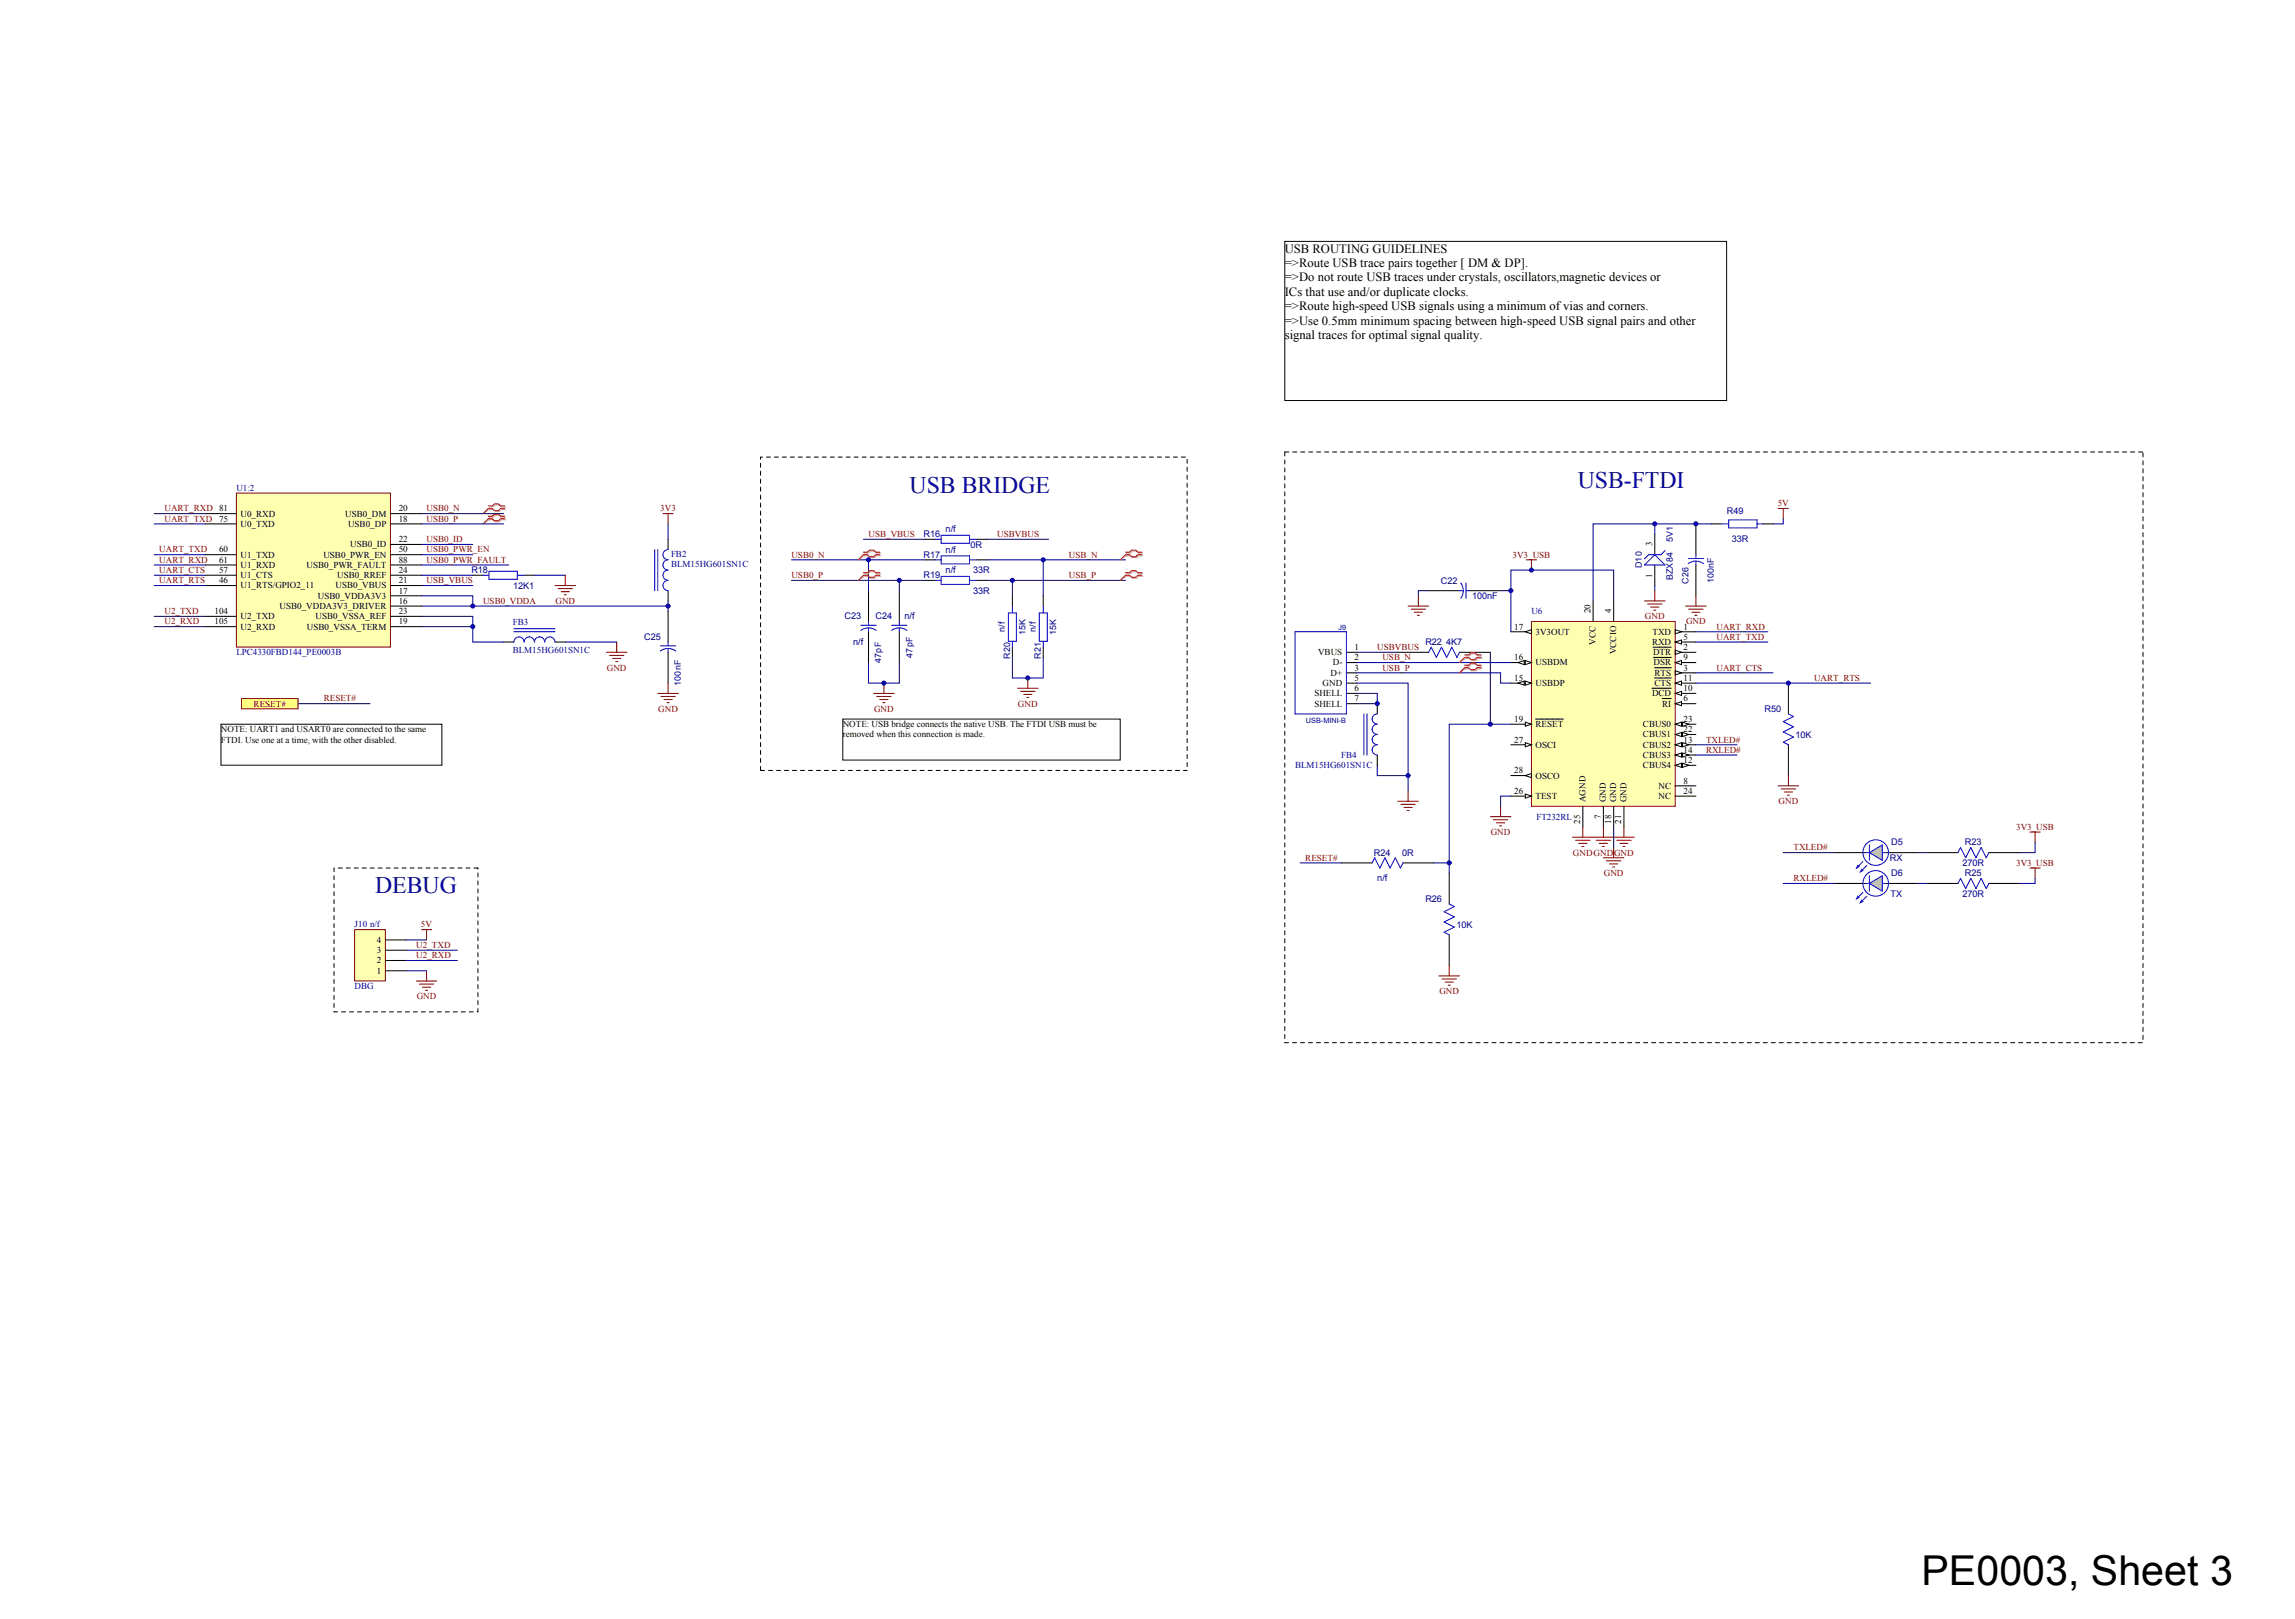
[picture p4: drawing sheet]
<svg xmlns="http://www.w3.org/2000/svg" width="944mm" height="666mm" viewBox="0 0 944 666" stroke-linecap="round" stroke-linejoin="round" font-family="sans-serif">
<defs><g id="words">
<text font-size="16.9" x="790.1" y="651.6">PE0003, Sheet 3</text>
<g font-size="9.8" fill="#000080">
<text x="374" y="202.6">USB BRIDGE</text>
<text x="648.7" y="200.5">USB-FTDI</text>
<text x="154.3" y="367.3">DEBUG</text>
</g>
<g font-size="5.2">
<text x="528.3" y="103.9">USB ROUTING GUIDELINES</text>
<text x="528.3" y="109.8">=&gt;Route USB trace pairs together [ DM &amp; DP].</text>
<text x="528.3" y="115.7">=&gt;Do not route USB traces under crystals, oscillators,magnetic devices or</text>
<text x="528.3" y="121.6">ICs that use and/or duplicate clocks.</text>
<text x="528.3" y="127.5">=&gt;Route high-speed USB signals using a minimum of vias and corners.</text>
<text x="528.3" y="133.4">=&gt;Use 0.5mm minimum spacing between high-speed USB signal pairs and other</text>
<text x="528.3" y="139.4">signal traces for optimal signal quality.</text>
</g>
<g font-size="3.8" fill="#000080">
<text x="710.1" y="211.4">R49</text>
<text x="379.8" y="220.9">R16</text>
<text x="388.8" y="218.8">n/f</text>
<text x="388.8" y="227.3">n/f</text>
<text x="399.1" y="225.2">0R</text>
<text x="712.1" y="223">33R</text>
<text x="379.8" y="229.4">R17</text>
<text x="193.8" y="235.7">R18</text>
<text x="379.8" y="237.8">R19</text>
<text x="388.8" y="235.7">n/f</text>
<text x="400.1" y="235.7">33R</text>
<text x="592.4" y="239.9">C22</text>
<text x="211" y="242">12K1</text>
<text x="400.1" y="244.2">33R</text>
<text x="605.3" y="246.3">100nF</text>
<text x="347.3" y="254.7">C23</text>
<text x="360" y="254.7">C24</text>
<text x="371.9" y="254.7">n/f</text>
<text x="264.9" y="263.2">C25</text>
<text x="350.8" y="265.3">n/f</text>
<text x="586.1" y="265.3">R22</text>
<text x="594.6" y="265.3">4K7</text>
<text x="725.6" y="292.7">R50</text>
<text x="738.3" y="303.3">10K</text>
<text x="777.6" y="347.6">D5</text>
<text x="808" y="347.6">R23</text>
<text x="565" y="351.9">R24</text>
<text x="576.6" y="351.9">0R</text>
<text x="777.1" y="354">RX</text>
<text x="806.9" y="356.1">270R</text>
<text x="566.3" y="362.4">n/f</text>
<text x="777.6" y="360.3">D6</text>
<text x="808" y="360.3">R25</text>
<text x="586.1" y="370.9">R26</text>
<text x="777.3" y="368.8">TX</text>
<text x="806.9" y="368.8">270R</text>
<text x="598.9" y="381.4">10K</text>
</g>
<g font-size="3.7" fill="#000080">
<text x="97.2" y="201.8">U1:2</text>
<text x="276" y="228.9">FB2</text>
<text x="276" y="233.1">BLM15HG601SN1C</text>
<text x="210.9" y="257.2">FB3</text>
<text x="629.7" y="252.5">U6</text>
<text x="97.2" y="269.4">LPC4330FBD144_PE0003B</text>
<text x="210.9" y="268.6">BLM15HG601SN1C</text>
<text x="551.5" y="311.7">FB4</text>
<text x="532.5" y="315.9">BLM15HG601SN1C</text>
<text x="631.8" y="337">FT232RL</text>
<text x="145.8" y="381.3">J10 n/f</text>
<text x="145.8" y="406.7">DBG</text>
</g>
<g font-size="3.7" fill="#800000">
<text x="731" y="208.2">5V</text>
<text x="67.6" y="210.3">UART_RXD 81</text>
<text x="67.6" y="214.5">UART_TXD</text>
<text x="175.4" y="214.5">USB0_P</text>
<text x="175.4" y="210.3">USB0_N</text>
<text x="271.5" y="210.3">3V3</text>
<text x="357.1" y="220.8">USB_VBUS</text>
<text x="410" y="220.8">USBVBUS</text>
<text x="65.5" y="227.2">UART_TXD</text>
<text x="175.4" y="222.9">USB0_ID</text>
<text x="175.4" y="227.2">USB0_PWR_EN</text>
<text x="65.5" y="231.4">UART_RXD</text>
<text x="175.4" y="231.4">USB0_PWR_FAULT</text>
<text x="325.4" y="229.3">USB0_N</text>
<text x="439.5" y="229.3">USB_N</text>
<text x="621.9" y="229.3">3V3_USB</text>
<text x="65.5" y="239.8">UART_RTS</text>
<text x="65.5" y="235.6">UART_CTS</text>
<text x="175.4" y="239.8">USB_VBUS</text>
<text x="325.4" y="237.7">USB0_P</text>
<text x="439.5" y="237.7">USB_P</text>
<text x="198.6" y="248.3">USB0_VDDA</text>
<text x="228.4" y="248.3">GND</text>
<text x="67.6" y="252.5">U2_TXD</text>
<text x="67.6" y="256.7">U2_RXD</text>
<text x="676.4" y="254.6">GND</text>
<text x="693.3" y="256.7">GND</text>
<text x="705.8" y="263.1">UART_TXD</text>
<text x="705.8" y="258.9">UART_RXD</text>
<text x="566.3" y="267.3">USBVBUS</text>
<text x="249.5" y="275.7">GND</text>
<text x="568.4" y="271.5">USB_N</text>
<text x="568.4" y="275.7">USB_P</text>
<text x="705.8" y="275.8">UART_CTS</text>
<text x="745.9" y="280">UART_RTS</text>
<text x="104.3" y="290.5">RESET#</text>
<text x="133.1" y="288.4">RESET#</text>
<text x="270.7" y="292.6">GND</text>
<text x="359.4" y="292.6">GND</text>
<text x="418.6" y="290.5">GND</text>
<text x="701.6" y="305.3">TXLED#</text>
<text x="701.6" y="309.5">RXLED#</text>
<text x="731.3" y="330.7">GND</text>
<text x="829" y="341.2">3V3_USB</text>
<text x="613" y="343.3">GND</text>
<text x="536.7" y="353.9">RESET#</text>
<text x="646.8" y="351.8">GNDGND</text>
<text x="663.7" y="351.8">GND</text>
<text x="737.5" y="349.7">TXLED#</text>
<text x="829" y="356">3V3_USB</text>
<text x="659.5" y="360.2">GND</text>
<text x="737.5" y="362.3">RXLED#</text>
<text x="173.1" y="381.3">5V</text>
<text x="171.2" y="389.8">U2_TXD</text>
<text x="171.2" y="394">U2_RXD</text>
<text x="171.3" y="410.9">GND</text>
<text x="591.8" y="408.8">GND</text>
</g>
<g font-size="3.7">
<text x="90.1" y="214.5">75</text>
<text x="98.9" y="212.4">U0_RXD</text>
<text x="141.9" y="212.4">USB0_DM</text>
<text x="164" y="210.3">20</text>
<text x="164" y="214.5">18</text>
<text x="98.9" y="216.6">U0_TXD</text>
<text x="143.1" y="216.6">USB0_DP</text>
<text x="90.1" y="227.2">60</text>
<text x="144" y="225.1">USB0_ID</text>
<text x="164" y="227.2">50</text>
<text x="164" y="222.9">22</text>
<text x="679.3" y="224.7" transform="rotate(-90 679.3 224.7)">3</text>
<text x="90.1" y="231.4">61</text>
<text x="98.9" y="229.3">U1_TXD</text>
<text x="98.9" y="233.5">U1_RXD</text>
<text x="126.1" y="233.5">USB0_PWR_FAULT</text>
<text x="133" y="229.3">USB0_PWR_EN</text>
<text x="164" y="231.4">88</text>
<text x="90.1" y="235.6">57</text>
<text x="90.1" y="239.8">46</text>
<text x="98.9" y="237.7">U1_CTS</text>
<text x="138.7" y="237.7">USB0_RREF</text>
<text x="164" y="239.8">21</text>
<text x="164" y="235.6">24</text>
<text x="679.3" y="237.6" transform="rotate(-90 679.3 237.6)">1</text>
<text x="98.9" y="242">U1_RTS/GPIO2_11</text>
<text x="137.9" y="242">USB0_VBUS</text>
<text x="164" y="244.1">17</text>
<text x="115" y="250.4">USB0_VDDA3V3_DRIVER</text>
<text x="130.7" y="246.2">USB0_VDDA3V3</text>
<text x="164" y="248.3">16</text>
<text x="88.2" y="252.5">104</text>
<text x="88.2" y="256.7">105</text>
<text x="98.9" y="254.6">U2_TXD</text>
<text x="129.7" y="254.6">USB0_VSSA_REF</text>
<text x="164" y="256.7">19</text>
<text x="164" y="252.5">23</text>
<text x="654" y="252.2" transform="rotate(-90 654 252.2)">20</text>
<text x="662.4" y="252.2" transform="rotate(-90 662.4 252.2)">4</text>
<text x="98.9" y="258.9">U2_RXD</text>
<text x="126.2" y="258.9">USB0_VSSA_TERM</text>
<text x="622.6" y="258.9">17</text>
<text x="631.4" y="261">3V3OUT</text>
<text x="679.5" y="261">TXD</text>
<text x="692.3" y="258.9">1</text>
<text x="692.3" y="263.1">5</text>
<text x="542" y="269.4">VBUS</text>
<text x="557" y="267.3">1</text>
<text x="656.1" y="265" transform="rotate(-90 656.1 265)">VCC</text>
<text x="664.6" y="269.1" transform="rotate(-90 664.6 269.1)">VCCIO</text>
<text x="679.3" y="265.2">RXD</text>
<text x="679.7" y="269.4">DTR</text>
<text x="692.3" y="267.3">2</text>
<text x="548.1" y="273.6">D-</text>
<text x="557" y="271.5">2</text>
<text x="557" y="275.7">3</text>
<text x="622.6" y="271.5">16</text>
<text x="631.4" y="273.6">USBDM</text>
<text x="679.9" y="273.6">DSR</text>
<text x="692.3" y="275.7">3</text>
<text x="692.3" y="271.5">9</text>
<text x="547.1" y="277.9">D+</text>
<text x="557" y="280">5</text>
<text x="622.6" y="280">15</text>
<text x="680.3" y="277.9">RTS</text>
<text x="692.3" y="280">11</text>
<text x="540.5" y="286.3">SHELL</text>
<text x="543.8" y="282.1">GND</text>
<text x="557" y="284.2">6</text>
<text x="631.4" y="282.1">USBDP</text>
<text x="679.3" y="286.3">DCD</text>
<text x="680.3" y="282.1">CTS</text>
<text x="692.3" y="284.2">10</text>
<text x="540.5" y="290.5">SHELL</text>
<text x="557" y="288.4">7</text>
<text x="683.5" y="290.5">RI</text>
<text x="692.3" y="288.4">6</text>
<text x="346.6" y="299">NOTE: USB bridge connects the native USB. The FTDI USB must be</text>
<text x="622.6" y="296.9">19</text>
<text x="631.4" y="299">RESET</text>
<text x="675.6" y="299">CBUS0</text>
<text x="692.3" y="296.9">23</text>
<text x="90.9" y="301.1">NOTE: UART1 and USART0 are connected to the same</text>
<text x="90.9" y="305.3">FTDI. Use one at a time, with the other disabled.</text>
<text x="346.6" y="303.2">removed when this connection is made.</text>
<text x="622.6" y="305.3">27</text>
<text x="675.6" y="303.2">CBUS1</text>
<text x="692.3" y="305.3">13</text>
<text x="692.3" y="301.1">22</text>
<text x="631.4" y="307.4">OSCI</text>
<text x="675.6" y="307.4">CBUS2</text>
<text x="675.6" y="311.7">CBUS3</text>
<text x="692.3" y="309.5">14</text>
<text x="622.6" y="318">28</text>
<text x="675.6" y="315.9">CBUS4</text>
<text x="692.3" y="313.8">12</text>
<text x="631.4" y="320.1">OSCO</text>
<text x="692.3" y="322.2">8</text>
<text x="622.6" y="326.4">26</text>
<text x="631.4" y="328.5">TEST</text>
<text x="651.9" y="329.9" transform="rotate(-90 651.9 329.9)">AGND</text>
<text x="660.3" y="329.9" transform="rotate(-90 660.3 329.9)">GND</text>
<text x="664.6" y="329.9" transform="rotate(-90 664.6 329.9)">GND</text>
<text x="668.8" y="329.9" transform="rotate(-90 668.8 329.9)">GND</text>
<text x="682" y="328.5">NC</text>
<text x="682" y="324.3">NC</text>
<text x="692.3" y="326.4">24</text>
<text x="649.8" y="338.8" transform="rotate(-90 649.8 338.8)">25</text>
<text x="658.2" y="336.9" transform="rotate(-90 658.2 336.9)">7</text>
<text x="662.4" y="338.8" transform="rotate(-90 662.4 338.8)">18</text>
<text x="666.7" y="338.8" transform="rotate(-90 666.7 338.8)">21</text>
<text x="154.9" y="387.7">4</text>
<text x="154.9" y="391.9">3</text>
<text x="154.9" y="400.4">1</text>
<text x="154.9" y="396.1">2</text>
</g>
<g font-size="3.6" fill="#000080">
<text x="687.9" y="223" transform="rotate(-90 687.9 223)">5V1</text>
<text x="675.1" y="233.7" transform="rotate(-90 675.1 233.7)">D10</text>
<text x="687.8" y="238.6" transform="rotate(-90 687.8 238.6)">BZX84</text>
<text x="694.2" y="240" transform="rotate(-90 694.2 240)">C26</text>
<text x="704.7" y="239.8" transform="rotate(-90 704.7 239.8)">100nF</text>
<text x="413.2" y="259.8" transform="rotate(-90 413.2 259.8)">n/f</text>
<text x="421.6" y="261" transform="rotate(-90 421.6 261)">15K</text>
<text x="425.9" y="259.8" transform="rotate(-90 425.9 259.8)">n/f</text>
<text x="434.3" y="261" transform="rotate(-90 434.3 261)">15K</text>
<text x="362.4" y="272.5" transform="rotate(-90 362.4 272.5)">47pF</text>
<text x="375.2" y="270.4" transform="rotate(-90 375.2 270.4)">47pF</text>
<text x="415.3" y="270.9" transform="rotate(-90 415.3 270.9)">R20</text>
<text x="428" y="270.9" transform="rotate(-90 428 270.9)">R21</text>
<text x="279.9" y="282" transform="rotate(-90 279.9 282)">100nF</text>
</g>
<g font-size="3" fill="#000080">
<text x="550.4" y="259.1">J9</text>
<text x="537" y="297.1">USB-MINI-B</text>
</g>
</g></defs>
<g fill="none" stroke="#000" stroke-width=".42">
<path d="M697.3 215.4v12.7M697.3 232.3v12.7M587.5 242.9h12.6M604.4 242.9h12.6M553.6 272.4h4.3M553.6 268.2h4.3M553.6 276.7h4.3M574.8 268.2h12.7M600.1 268.2h12.7M553.6 289.3h4.3M553.6 285.1h4.3M553.6 280.9h4.3"/>
<path d="M595.9 359v12.7M595.9 384.4v12.6"/>
</g>
<path d="M600.7 239.7a5.3 5.3 0 0 1-.1 6.3M602.8 239.7v6.3M694.2 231.8a5.3 5.3 0 0 1 6.3 0M694.2 229.6h6.3M697.3 228.1v1.5M697.3 230.7v1.6M532.5 259.8h21.1v33.8h-21.1zM600.1 242.9h1.6M602.8 242.9h1.6M600.1 268.2l-1 2.1-2.1-4.2-2.2 4.2-2.1-4.2-2.1 4.2-2.1-4.2-1 2.1M595.9 371.7l2.1 1.1-4.2 2.1 4.2 2.1-4.2 2.1 4.2 2.1-4.2 2.1 2.1 1.1" fill="none" stroke="#00f" stroke-width=".42"/>
<g fill="none" stroke="#800000" stroke-width=".42">
<path d="M579 249.2h8.5M580.3 250.5h5.9M581.5 251.7h3.4M582.8 253h.8M583.2 245v4.2M612.8 335.8h8.5M614.1 337.1h5.9M615.3 338.3h3.4M616.6 339.6h.9M617 331.6v4.2M595.9 397v4.3M591.7 401.3h8.4"/>
<path d="M592.9 402.5h6M594.2 403.8h3.4M595.5 405.1h.8"/>
</g>
<path d="M629.7 255.5h59.1v76h-59.1z" fill="#ffffb0" stroke="#800000" stroke-width=".41"/>
<path d="M663.5 247.1v8.4M688.9 264h8.4M688.9 327.3h8.4M688.9 323.1h8.4" fill="none" stroke="#000" stroke-width=".42"/>
<path d="M688.9 264l2.5-.9v1.7z" fill="#fffcf8" stroke="#000" stroke-width=".41"/>
<path d="M688.9 289.3h8.4" fill="none" stroke="#000" stroke-width=".42"/>
<path d="M688.9 289.3l2.5-.8v1.7z" fill="#fffcf8" stroke="#000" stroke-width=".41"/>
<path d="M688.9 272.4h8.4M683.5 287.2h3.7M659.3 331.6v8.4" fill="none" stroke="#000" stroke-width=".42"/>
<path d="M688.9 272.4l2.5-.8v1.7z" fill="#fffcf8" stroke="#000" stroke-width=".41"/>
<path d="M679.9 270.3h7.3M688.9 285.1h8.4" fill="none" stroke="#000" stroke-width=".42"/>
<path d="M688.9 285.1l2.5-.8v1.7z" fill="#fffcf8" stroke="#000" stroke-width=".41"/>
<path d="M679.3 283h7.9M688.9 280.9h8.4" fill="none" stroke="#000" stroke-width=".42"/>
<path d="M688.9 280.9l2.5-.9v1.7z" fill="#fffcf8" stroke="#000" stroke-width=".41"/>
<path d="M680.3 278.8h6.9M688.9 314.7h8.4" fill="none" stroke="#000" stroke-width=".42"/>
<g fill="#fffcf8" stroke="#000" stroke-width=".41">
<path d="M688.9 314.7l2.5-.9v1.7z"/>
<path d="M691.8 313.8l2.6 .9-2.6 .8z"/>
</g>
<path d="M688.9 306.2h8.4" fill="none" stroke="#000" stroke-width=".42"/>
<g fill="#fffcf8" stroke="#000" stroke-width=".41">
<path d="M688.9 306.2l2.5-.8v1.7z"/>
<path d="M691.8 305.4l2.6 .8-2.6 .9z"/>
</g>
<path d="M688.9 310.5h8.4" fill="none" stroke="#000" stroke-width=".42"/>
<g fill="#fffcf8" stroke="#000" stroke-width=".41">
<path d="M688.9 310.5l2.5-.9v1.7z"/>
<path d="M691.8 309.6l2.6 .9-2.6 .8z"/>
</g>
<path d="M621.3 280.9h8.4" fill="none" stroke="#000" stroke-width=".42"/>
<g fill="#fffcf8" stroke="#000" stroke-width=".41">
<path d="M627.2 280l2.5 .9-2.5 .8z"/>
<path d="M624.2 280.9l2.6-.9v1.7z"/>
</g>
<path d="M621.3 272.4h8.4" fill="none" stroke="#000" stroke-width=".42"/>
<g fill="#fffcf8" stroke="#000" stroke-width=".41">
<path d="M627.2 271.6l2.5 .8-2.5 .9z"/>
<path d="M624.2 272.4l2.6-.8v1.7z"/>
</g>
<path d="M621.3 259.8h8.4" fill="none" stroke="#000" stroke-width=".42"/>
<path d="M627.2 259.8l2.5-.9v1.7z" fill="#fffcf8" stroke="#000" stroke-width=".41"/>
<path d="M621.3 297.8h8.4M663.5 331.6v8.4" fill="none" stroke="#000" stroke-width=".42"/>
<path d="M627.2 296.9l2.5 .9-2.5 .8z" fill="#fffcf8" stroke="#000" stroke-width=".41"/>
<path d="M655.1 247.1v8.4M631.4 295.7h11.4M688.9 302h8.4M667.7 331.6v8.4" fill="none" stroke="#000" stroke-width=".42"/>
<g fill="#fffcf8" stroke="#000" stroke-width=".41">
<path d="M688.9 302l2.5-.8v1.6z"/>
<path d="M691.8 301.2l2.6 .8-2.6 .8z"/>
</g>
<path d="M688.9 297.8h8.4" fill="none" stroke="#000" stroke-width=".42"/>
<g fill="#fffcf8" stroke="#000" stroke-width=".41">
<path d="M688.9 297.8l2.5-.9v1.7z"/>
<path d="M691.8 296.9l2.6 .9-2.6 .8z"/>
</g>
<path d="M621.3 327.3h8.4M650.8 331.6v8.4" fill="none" stroke="#000" stroke-width=".42"/>
<path d="M627.2 326.5l2.5 .8-2.5 .9z" fill="#fffcf8" stroke="#000" stroke-width=".41"/>
<path d="M621.3 306.2h8.4" fill="none" stroke="#000" stroke-width=".42"/>
<path d="M627.2 305.4l2.5 .8-2.5 .9z" fill="#fffcf8" stroke="#000" stroke-width=".41"/>
<path d="M621.3 318.9h8.4" fill="none" stroke="#000" stroke-width=".42"/>
<path d="M627.2 318.9l2.5-.8v1.6z" fill="#fffcf8" stroke="#000" stroke-width=".41"/>
<path d="M688.9 259.8h8.4" fill="none" stroke="#000" stroke-width=".42"/>
<path d="M688.9 258.9l2.5 .9-2.5 .8z" fill="#fffcf8" stroke="#000" stroke-width=".41"/>
<path d="M688.9 268.2h8.4" fill="none" stroke="#000" stroke-width=".42"/>
<path d="M688.9 267.4l2.5 .8-2.5 .9z" fill="#fffcf8" stroke="#000" stroke-width=".41"/>
<path d="M679.7 266.1h7.5M688.9 276.7h8.4" fill="none" stroke="#000" stroke-width=".42"/>
<path d="M688.9 275.8l2.5 .9-2.5 .8z" fill="#fffcf8" stroke="#000" stroke-width=".41"/>
<path d="M680.3 274.5h6.9M754.4 350.6h12.7M775.5 350.6h12.7" fill="none" stroke="#000" stroke-width=".42"/>
<path d="M617 242.9h4.3v16.9M697.3 259.8h29.6M557.9 276.7h59.1v4.2h4.3M557.9 272.4h63.4M612.8 268.2v29.6h8.5M697.3 276.7h31.7M557.9 280.9h21.1v38h-12.7v-4.2M621.3 327.3h-4.3v4.3M663.5 340v8.5M788.2 350.6h4.2" fill="none" stroke="#000080" stroke-width=".42"/>
<g fill="none" stroke="#800000" stroke-width=".42">
<path d="M574.8 329.5h8.4M576 330.7h6M577.3 332h3.4M578.6 333.3h.8M579 325.2v4.3M646.6 344.2h25.4M647.9 345.5h5.9M649.2 346.8h3.3M650.4 348h.9M650.8 340v4.2M656.3 345.5h6M657.6 346.8h3.4"/>
<path d="M658.9 348h.8M659.3 340v4.2M659.3 352.7h8.4M660.6 354h5.9M661.8 355.2h3.4M663.1 356.5h.8M663.5 348.5v4.2M664.8 345.5h5.9M666.1 346.8h3.3M667.3 348h.9M667.7 340v4.2"/>
</g>
<g fill="none" stroke="#00f" stroke-width=".42">
<path d="M766 354.3l-2.6 2.6M767.1 350.6h1.6M767.6 355.9l-2.6 2.6M768.7 347.4v6.3M774 350.6h1.5"/>
<circle cx="771.3" cy="350.6" r="5.3"/>
</g>
<g fill="#c0c0c0" stroke="#00f" stroke-width=".42">
<path d="M763.9 355.9l.5 .5-1 .5z"/>
<path d="M765.5 357.4l.5 .6-1 .5z"/>
<path d="M768.7 350.6l5.3-3.2v6.3z"/>
</g>
<path d="M792.4 350.6h12.7M817.8 350.6h12.7M754.4 363.3h12.7M775.5 363.3h12.7" fill="none" stroke="#000" stroke-width=".42"/>
<g fill="none" stroke="#00f" stroke-width=".42">
<path d="M817.8 350.6l-1.1 2.1-2.1-4.2-2.1 4.2-2.1-4.2-2.1 4.2-2.1-4.2-1.1 2.1M766 366.9l-2.6 2.7M767.1 363.3h1.6M767.6 368.5l-2.6 2.7M768.7 360.1v6.3M774 363.3h1.5"/>
<circle cx="771.3" cy="363.2" r="5.3"/>
</g>
<path d="M621.3 242.9v-8.5h42.2v12.7M697.3 264h29.6M697.3 306.2h16.9M697.3 310.5h16.9M733.3 350.6h21.1M788.2 363.3h4.2" fill="none" stroke="#000080" stroke-width=".42"/>
<path d="M731.1 209.1h4.3M733.3 209.1v4.2M627.6 230.2h4.2M629.7 230.2v4.2M834.7 342.1h4.2M836.8 342.1v4.3" fill="none" stroke="#800000" stroke-width=".42"/>
<g fill="#c0c0c0" stroke="#00f" stroke-width=".42">
<path d="M763.9 368.5l.5 .5-1 .6z"/>
<path d="M765.5 370.1l.5 .5-1 .6z"/>
<path d="M768.7 363.3l5.3-3.2v6.3z"/>
</g>
<g fill="none" stroke="#000" stroke-width=".42">
<path d="M380.4 221.7h4.2M380.4 230.2h4.2M380.4 238.6h4.2M401.6 221.7h4.2M401.6 230.2h4.2M401.6 238.6h4.2M357.1 242.9v12.6M357.1 259.8v12.6M369.8 242.9v12.6M369.8 259.8v12.6M416.3 244.9v4.2M416.3 266.1v4.2"/>
<path d="M566.3 289.3v4.3M566.3 310.5v4.2M551.5 354.8h12.7M576.9 354.8h12.7M792.4 363.3h12.7M817.8 363.3h12.7"/>
</g>
<g fill="none" stroke="#00f" stroke-width=".42">
<path d="M384.6 221.7h2.4M384.6 230.2h2.4M384.6 238.6h2.4M387 220.1h11.7v3.3h-11.7zM387 228.5h11.7v3.3h-11.7zM387 237h11.7v3.3h-11.7zM398.7 221.7h2.8M398.7 230.2h2.8M398.7 238.6h2.8M353.9 259.2a5.3 5.3 0 0 1 6.4 0M353.9 257.1h6.4M357.1 255.5v1.6"/>
<path d="M357.1 258.2v1.6M366.6 259.2a5.3 5.3 0 0 1 6.4 0M366.6 257.1h6.4M369.8 255.5v1.6M369.8 258.2v1.6M414.6 252h3.3v11.7h-3.3zM416.3 249.2v2.8M416.3 263.7v2.4M560.8 293.6v16.9M562.1 293.6v16.9M566.3 297.8a2.09 2.09 0 0 0-2.1 2.1 2.09 2.09 0 0 0 2.1 2.1M566.3 293.6a2.09 2.09 0 0 0-2.1 2 2.09 2.09 0 0 0 2.1 2.1"/>
<path d="M566.3 302a2.11 2.11 0 0 0-2.1 2.1 2.11 2.11 0 0 0 2.1 2.1 2.09 2.09 0 0 0-2.1 2.1 2.09 2.09 0 0 0 2.1 2.1M576.9 354.8l-1.1 2.1-2.1-4.2-2.1 4.2-2.1-4.2-2.1 4.2-2.1-4.2-1.1 2.1M817.8 363.3l-1.1 2.1-2.1-4.3-2.1 4.3-2.1-4.3-2.1 4.3-2.1-4.3-1.1 2.2"/>
</g>
<g fill="none" stroke="#000080" stroke-width=".42">
<path d="M325.4 230.2h55M325.4 238.6h55M355 221.7h25.4M357.1 230.2v12.7M369.8 238.6v4.3M405.8 221.7h25.4M405.8 230.2h57M405.8 238.6h57M416.3 238.6v6.3M429 230.2v14.7M587.5 242.9h-4.3v2.1M357.1 272.4v8.5h12.7v-8.5"/>
<path d="M416.3 270.3v8.5h12.7v-8.5M557.9 268.2h16.9M612.8 297.8h-16.9v61.2M534.6 354.8h16.9M589.6 354.8h6.3M836.8 346.4v4.2h-6.3M733.3 363.3h21.1M836.8 361.1v2.2h-6.3"/>
</g>
<path d="M422.6 278.8v4.2M359.2 285.1h8.5M360.5 286.4h5.9M361.8 287.6h3.3M363 288.9h.9M363.5 280.9v4.2M418.4 283h8.5M419.7 284.3h5.9M420.9 285.5h3.4M422.2 286.8h.8M834.7 356.9h4.2M836.8 356.9v4.2" fill="none" stroke="#800000" stroke-width=".42"/>
<path d="M528.3 185.8v242.9h352.9v-242.9M528.3 185.8h352.9" fill="none" stroke="#000" stroke-width=".42" stroke-dasharray="1.6 1.6"/>
<path d="M528.3 99.3h181.7v65.4h-181.7z" fill="#fff" stroke="#000" stroke-width=".41"/>
<path d="M312.7 316.8v-128.8h175.4v128.8M312.7 316.8h175.4" fill="none" stroke="#000" stroke-width=".42" stroke-dasharray="1.6 1.6"/>
<path d="M346.6 295.7h114v16.8h-114z" fill="#fff" stroke="#000" stroke-width=".41"/>
<g fill="none" stroke="#000080" stroke-width=".42">
<path d="M63.4 211.2h21.1M63.4 215.4h21.1M274.7 215.4v6.3M63.4 228.1h21.1M63.4 232.3h21.1M63.4 236.5h21.1M173.3 232.3h35.9M173.3 228.1h21.1M173.3 236.5h21.1M173.3 223.9h21.1M219.9 236.5h12.5M63.4 240.8h21.1"/>
<path d="M63.4 253.4h21.1M63.4 257.7h21.1M173.3 245h21.1v4.2h-21.1M173.3 253.4h21.1v4.3h-21.1M173.3 240.8h21.1M194.4 249.2h80.3v2.1M194.4 257.7v6.3h12.7M274.7 247.1v2.1M122.6 289.3h29.5"/>
</g>
<path d="M194.4 236.5h4.2M215.6 236.5h4.2M274.7 221.7v4.3M274.7 242.9v4.2M274.7 251.3v12.7M207.1 264h4.2M228.2 264h4.2M274.7 268.2v12.7" fill="none" stroke="#000" stroke-width=".42"/>
<g fill="none" stroke="#00f" stroke-width=".42">
<path d="M198.6 236.5h2.4M201 234.9h11.7v3.3h-11.7zM212.7 236.5h2.8M269.2 226v16.9M270.5 226v16.9M274.7 226a2.11 2.11 0 0 0-2.1 2.1 2.11 2.11 0 0 0 2.1 2.1 2.11 2.11 0 0 0-2.1 2.1 2.11 2.11 0 0 0 2.1 2.1 2.11 2.11 0 0 0-2.1 2.1 2.11 2.11 0 0 0 2.1 2.1 2.09 2.09 0 0 0-2.1 2.1 2.09 2.09 0 0 0 2.1 2.1M211.3 259.8h16.9M211.3 258.5h16.9M215.5 264a2.09 2.09 0 0 0-2.1-2.1 2.09 2.09 0 0 0-2.1 2.1M219.7 264a2.09 2.09 0 0 0-2.1-2.1 2.09 2.09 0 0 0-2.1 2.1M228.2 264a2.11 2.11 0 0 0-2.1-2.1 2.11 2.11 0 0 0-2.2 2.1 2.09 2.09 0 0 0-2-2.1 2.09 2.09 0 0 0-2.1 2.1M271.5 267.7a5.3 5.3 0 0 1 6.4 0"/>
<path d="M271.5 265.6h6.4M274.7 264v1.6M274.7 266.6v1.6"/>
</g>
<g fill="none" stroke="#800000" stroke-width=".42">
<path d="M272.6 211.2h4.2M274.7 211.2v4.2M232.4 236.5v4.3M228.2 240.8h8.5M229.5 242h5.9M230.8 243.3h3.3M232 244.6h.9M249.3 268.2h8.5M250.6 269.5h5.9M251.9 270.7h3.4M253.2 272h.8M253.6 264v4.2"/>
<path d="M270.5 285.1h8.4M271.7 286.4h6M273 287.6h3.4M274.3 288.9h.8M274.7 280.9v4.2"/>
</g>
<path d="M99.3 287.2h23.3v4.2h-23.3z" fill-rule="evenodd" fill="#ffff80" stroke="#800000" stroke-width=".41"/>
<path d="M90.9 297.8h90.8v16.8h-90.8z" fill="#fff" stroke="#000" stroke-width=".41"/>
<path d="M145.8 382.3h12.6v21h-12.6z" fill="#ffffb0" stroke="#800000" stroke-width=".41"/>
<path d="M680.4 219.6v8.5M703.7 215.4h4.2M724.9 215.4h4.2M680.4 232.3v8.5M429 244.9v4.2M429 266.1v4.2M735.4 280.9v12.7M735.4 306.2v12.7M158.5 399.2h8.4M158.5 394.9h8.4M158.5 390.7h8.4M158.5 386.5h8.4" fill="none" stroke="#000" stroke-width=".42"/>
<g fill="none" stroke="#800000" stroke-width=".42">
<path d="M676.2 247.1h8.5M677.5 248.4h5.9M678.7 249.6h3.4M680 250.9h.9M680.4 242.9v4.2M693.1 249.2h8.5M694.4 250.5h5.9M695.6 251.7h3.4M696.9 253h.9M697.3 245v4.2M735.4 318.9v4.2M731.1 323.1h8.5"/>
<path d="M732.4 324.4h5.9M733.7 325.7h3.4M734.9 326.9h.9M173.3 382.3h4.2M175.4 382.3v4.2M175.4 399.2v4.2M171.2 403.4h8.4M172.4 404.6h5.9M173.7 405.9h3.4M175 407.2h.8"/>
</g>
<path d="M173.3 211.2h33.8M173.3 215.4h33.8M680.4 215.4h-25.3v31.7M703.7 215.4h-23.3v4.2M733.3 213.3v2.1h-4.2M680.4 240.8v2.1M557.9 285.1h8.4v4.2h-8.4M697.3 280.9h71.9M166.9 386.5h8.5M166.9 390.7h21.2M166.9 399.2h8.5M166.9 394.9h21.2" fill="none" stroke="#000080" stroke-width=".42"/>
<path d="M196.5 356.9h-59.1v59.2h59.1v-59.2" fill="none" stroke="#000" stroke-width=".42" stroke-dasharray="1.6 1.6"/>
<path d="M708 215.4h2.8M710.8 213.8h11.7v3.3h-11.7zM722.5 215.4h2.4M676.2 232.3l4.2-4.2 4.3 4.2zM684.7 226.4l-1.7 1.7h-5.1l-1.7 1.7M427.3 252h3.3v11.7h-3.3zM429 249.2v2.8M429 263.7v2.4M735.4 293.6l2.1 1-4.2 2.1 4.2 2.1-4.2 2.1 4.2 2.2-4.2 2.1 2.1 1" fill="none" stroke="#00f" stroke-width=".42"/>
<g fill="none" stroke="#d0a19e" stroke-width=".42">
<path d="M201.2 208.4h1.7l.8-.8h1.7l.8 .8h1.7M201.2 209.5h1.7l.8 .8h1.7l.8-.8h1.7M201.2 212.7h1.7l.8-.9h1.7l.8 .9h1.7M201.2 213.7h1.7l.8 .9h1.7l.8-.9h1.7M355.4 227.5h1.7l.9-.9h1.7l.8 .9h1.7M355.4 228.5h1.7l.9 .9h1.7l.8-.9h1.7M355.4 235.9h1.7l.9-.8h1.7l.8 .8h1.7M355.4 237h1.7l.9 .8h1.7l.8-.8h1.7M463.2 227.5h1.7l.8-.9h1.7l.9 .9h1.7M463.2 228.5h1.7l.8 .9h1.7l.9-.9h1.7M463.2 235.9h1.7l.8-.8h1.7l.9 .8h1.7M463.2 237h1.7l.8 .8h1.7l.9-.8h1.7"/>
<path d="M602.7 269.7h1.7l.8-.9h1.7l.8 .9h1.7M602.7 270.7h1.7l.8 .9h1.7l.8-.9h1.7M602.7 273.9h1.7l.8-.8h1.7l.8 .8h1.7M602.7 275h1.7l.8 .8h1.7l.8-.8h1.7"/>
</g>
<path d="M201.2 209.5l-2.6 1.7M201.2 213.7l-2.6 1.7M355.4 228.5l-2.5 1.7M355.4 237l-2.5 1.6M463.2 228.5l-2.5 1.7M463.2 237l-2.5 1.6M602.7 270.7l-2.6 1.7M602.7 275l-2.6 1.7" fill="none" stroke="#d0a19e" stroke-width=".41"/>
<g fill="none" stroke="#f00" stroke-width=".42">
<path d="M200.7 208h1.7l.9-.8h1.7l.8 .8h1.7M200.7 209.1h1.7l.9 .8h1.7l.8-.8h1.7M200.7 212.2h1.7l.9-.8h1.7l.8 .8h1.7M200.7 213.3h1.7l.9 .8h1.7l.8-.8h1.7M355 227h1.7l.8-.8h1.7l.9 .8h1.7M355 228.1h1.7l.8 .8h1.7l.9-.8h1.7M355 235.5h1.7l.8-.9h1.7l.9 .9h1.7M355 236.5h1.7l.8 .9h1.7l.9-.9h1.7M462.8 227h1.7l.8-.8h1.7l.8 .8h1.7M462.8 228.1h1.7l.8 .8h1.7l.8-.8h1.7M462.8 235.5h1.7l.8-.9h1.7l.8 .9h1.7M462.8 236.5h1.7l.8 .9h1.7l.8-.9h1.7"/>
<path d="M602.2 269.3h1.7l.9-.9h1.7l.8 .9h1.7M602.2 270.3h1.7l.9 .9h1.7l.8-.9h1.7M602.2 273.5h1.7l.9-.9h1.7l.8 .9h1.7M602.2 274.5h1.7l.9 .9h1.7l.8-.9h1.7"/>
</g>
<path d="M200.7 209.1l-2.1 2.1M200.7 213.3l-2.1 2.1M355 228.1l-2.1 2.1M355 236.5l-2.1 2.1M462.8 228.1l-2.1 2.1M462.8 236.5l-2.1 2.1M602.2 270.3l-2.1 2.1M602.2 274.5l-2.1 2.2" fill="none" stroke="#f00" stroke-width=".41"/>
<path d="M97.2 202.7h63.4v63.4h-63.4z" fill="#ffffb0" stroke="#800000" stroke-width=".41"/>
<g fill="none" stroke="#000" stroke-width=".42">
<path d="M84.5 211.2h12.7M84.5 215.4h12.7M160.6 211.2h12.7M160.6 215.4h12.7M84.5 228.1h12.7M84.5 232.3h12.7M84.5 236.5h12.7M160.6 228.1h12.7M160.6 232.3h12.7M160.6 236.5h12.7M160.6 223.9h12.7M84.5 240.8h12.7"/>
<path d="M84.5 253.4h12.7M84.5 257.7h12.7M160.6 240.8h12.7M160.6 253.4h12.7M160.6 257.7h12.7M160.6 245h12.7M160.6 249.2h12.7"/>
</g>
<path d="M232.4 264h21.2M579 318.9v6.3" fill="none" stroke="#000080" stroke-width=".42"/>
<g fill="#000080" stroke="#000080" stroke-width=".41">
<circle cx="194.4" cy="257.6" r=".82"/>
<circle cx="194.4" cy="249.2" r=".82"/>
<circle cx="274.7" cy="249.2" r=".82"/>
<circle cx="357.1" cy="230.2" r=".82"/>
<circle cx="363.4" cy="280.9" r=".82"/>
<circle cx="369.8" cy="238.6" r=".82"/>
<circle cx="416.3" cy="238.6" r=".82"/>
<circle cx="422.6" cy="278.8" r=".82"/>
<circle cx="428.9" cy="230.2" r=".82"/>
<circle cx="566.3" cy="289.3" r=".82"/>
<circle cx="579" cy="318.9" r=".82"/>
<circle cx="595.9" cy="354.8" r=".82"/>
<circle cx="612.8" cy="297.8" r=".82"/>
<circle cx="621.2" cy="242.8" r=".82"/>
<circle cx="629.7" cy="234.4" r=".82"/>
<circle cx="680.4" cy="215.4" r=".82"/>
<circle cx="697.3" cy="215.4" r=".82"/>
<circle cx="735.3" cy="280.9" r=".82"/>
</g>
<use href="#words"/>
</svg>
